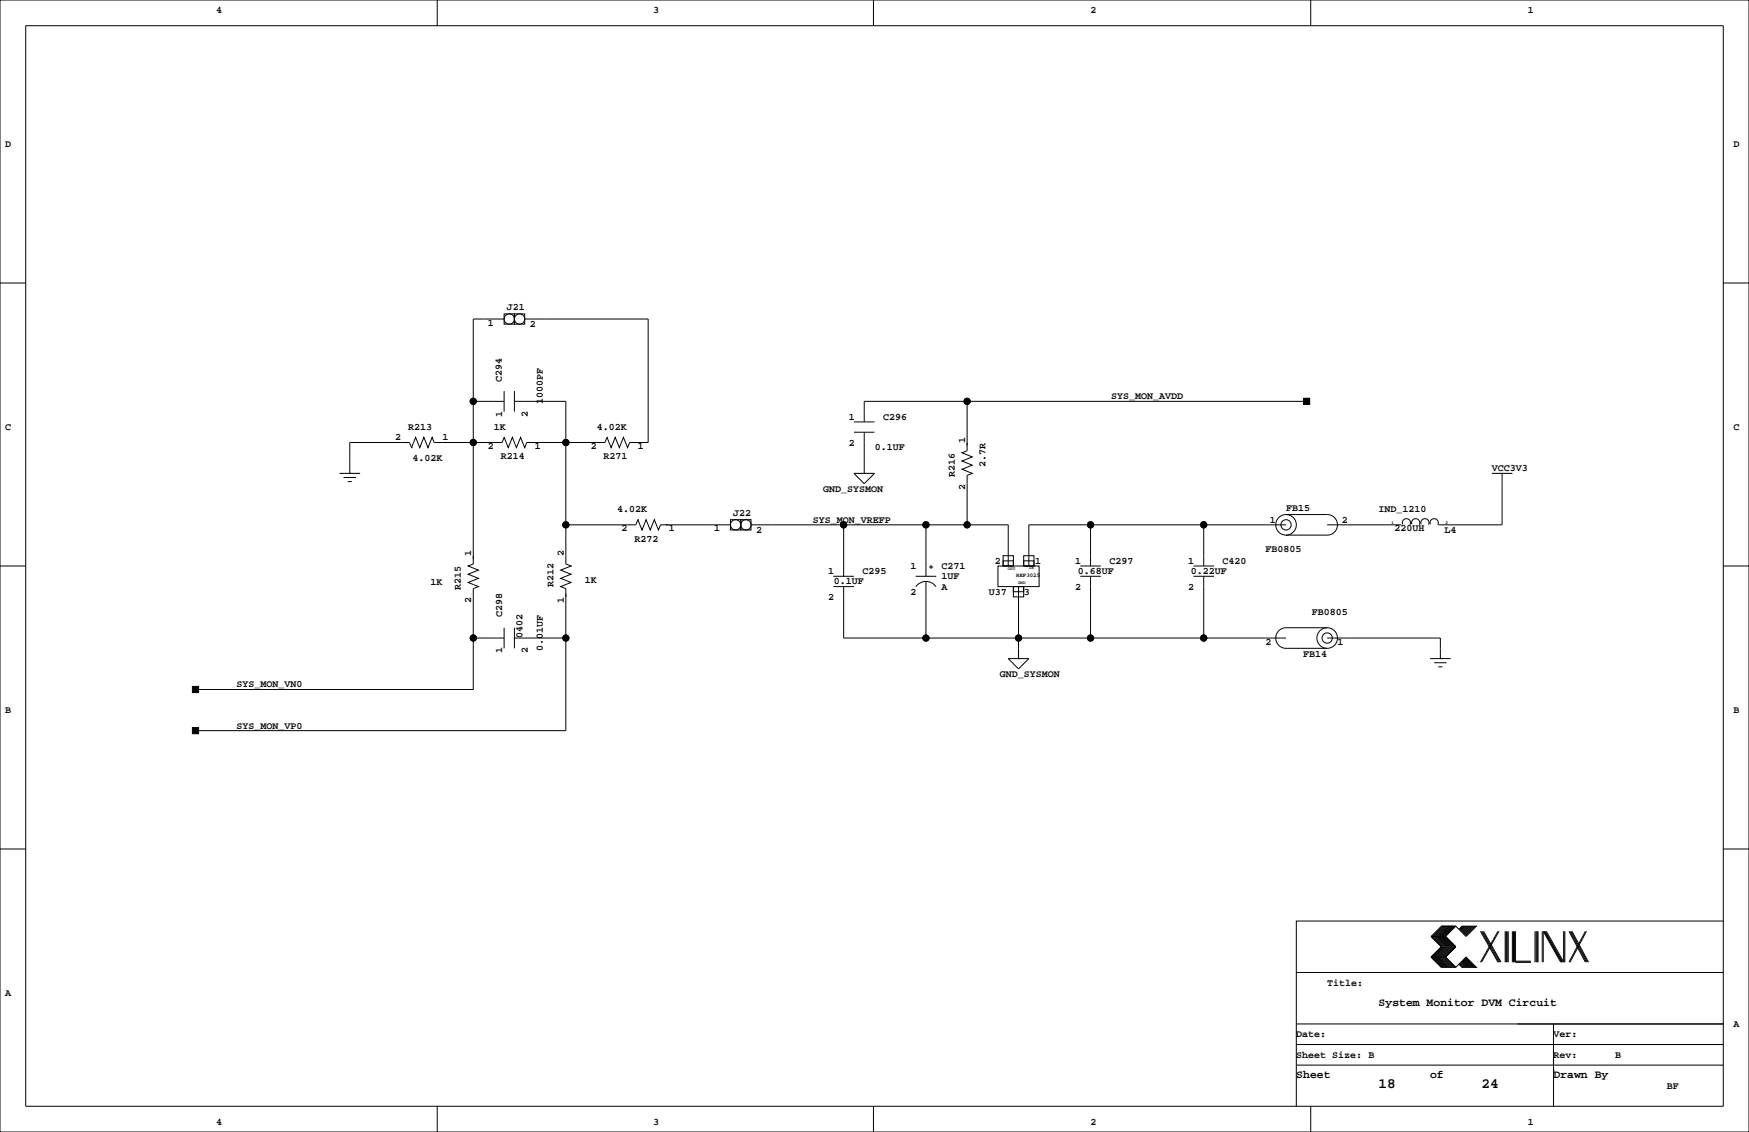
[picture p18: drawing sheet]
<svg xmlns="http://www.w3.org/2000/svg" width="432mm" height="279mm" viewBox="0 0 432 279" stroke-linecap="round" stroke-linejoin="round" font-family="sans-serif">
<defs><g id="words">
<g font-size="3.5">
<text x="340.4" y="268.5">18</text>
<text x="365.8" y="268.5">24</text>
</g>
<g font-size="2.8">
<text x="340.4" y="248.3">System Monitor DVM Circuit</text>
<text x="320" y="266.1">Sheet</text>
<text x="353.1" y="266.1">of</text>
<text x="383.5" y="266.1">Drawn By</text>
</g>
<g font-size="2.5">
<text x="53.3" y="3.3">4</text>
<text x="161.3" y="3.3">3</text>
<text x="269.2" y="3.3">2</text>
<text x="377.2" y="3.3">1</text>
<text x="1.3" y="36.3">D</text>
<text x="428" y="36.3">D</text>
<text x="125.1" y="76.5">J21</text>
<text x="120.4" y="80.4">1</text>
<text x="130.8" y="80.8">2</text>
<text x="123.9" y="94.4" transform="rotate(-90 123.9 94.4)">C294</text>
<text x="134" y="99.7" transform="rotate(-90 134 99.7)">1000PF</text>
<text x="274.3" y="98.6">SYS_MON_AVDD</text>
<text x="1.3" y="106.2">C</text>
<text x="100.8" y="106.2">R213</text>
<text x="121.9" y="106.2">1K</text>
<text x="124" y="102.9" transform="rotate(-90 124 102.9)">1</text>
<text x="130.3" y="102.9" transform="rotate(-90 130.3 102.9)">2</text>
<text x="147.3" y="106.2">4.02K</text>
<text x="209.5" y="103.6">1</text>
<text x="218" y="103.6">C296</text>
<text x="428" y="106.2">C</text>
<text x="97.6" y="108.7">2</text>
<text x="101.8" y="113.8">4.02K</text>
<text x="109.2" y="108.7">1</text>
<text x="120.4" y="110.8">2</text>
<text x="123.6" y="113.4">R214</text>
<text x="132.1" y="110.8">1</text>
<text x="145.8" y="110.8">2</text>
<text x="149" y="113.4">R271</text>
<text x="157.5" y="110.8">1</text>
<text x="209.5" y="110">2</text>
<text x="216" y="111.2">0.1UF</text>
<text x="238.3" y="109.2" transform="rotate(-90 238.3 109.2)">1</text>
<text x="235.7" y="117.7" transform="rotate(-90 235.7 117.7)">R216</text>
<text x="243.3" y="115.1" transform="rotate(-90 243.3 115.1)">2.7R</text>
<text x="368.3" y="116.3">VCC3V3</text>
<text x="203.2" y="121.4">GND_SYSMON</text>
<text x="238.3" y="120.9" transform="rotate(-90 238.3 120.9)">2</text>
<text x="152.4" y="126.5">4.02K</text>
<text x="153.5" y="131.2">2</text>
<text x="165.1" y="131.2">1</text>
<text x="176.3" y="131.2">1</text>
<text x="181" y="127.3">J22</text>
<text x="186.7" y="131.6">2</text>
<text x="200.7" y="129">SYS_MON_VREFP</text>
<text x="313.5" y="129">1</text>
<text x="317.5" y="126.1">FB15</text>
<text x="331.3" y="129">2</text>
<text x="340.4" y="126.5">IND_1210</text>
<text x="344.3" y="131.2">220UH</text>
<text x="356.7" y="131.6">L4</text>
<text x="116.3" y="137.2" transform="rotate(-90 116.3 137.2)">1</text>
<text x="139.2" y="137.2" transform="rotate(-90 139.2 137.2)">2</text>
<text x="156.6" y="133.7">R272</text>
<text x="312.4" y="136.2">FB0805</text>
<text x="144.4" y="143.9">1K</text>
<text x="204.5" y="141.7">1</text>
<text x="212.9" y="141.7">C295</text>
<text x="224.8" y="140.5">1</text>
<text x="232.4" y="140.5">C271</text>
<text x="232.4" y="143">1UF</text>
<text x="245.6" y="139.1">2</text>
<text x="255.5" y="139.1">1</text>
<text x="265.4" y="139.2">1</text>
<text x="266.1" y="141.7">0.68UF</text>
<text x="273.9" y="139.1">C297</text>
<text x="293.4" y="139.2">1</text>
<text x="294" y="141.7">0.22UF</text>
<text x="301.8" y="139.1">C420</text>
<text x="106.3" y="144.3">1K</text>
<text x="113.8" y="145.6" transform="rotate(-90 113.8 145.6)">R215</text>
<text x="116.3" y="148.8" transform="rotate(-90 116.3 148.8)">2</text>
<text x="136.7" y="144.8" transform="rotate(-90 136.7 144.8)">R212</text>
<text x="139.2" y="148.8" transform="rotate(-90 139.2 148.8)">1</text>
<text x="204.5" y="148.1">2</text>
<text x="205.8" y="144.2">0.1UF</text>
<text x="224.8" y="146.8">2</text>
<text x="232.4" y="145.5">A</text>
<text x="244.2" y="146.7">U37</text>
<text x="252.8" y="146.7">3</text>
<text x="265.4" y="145.5">2</text>
<text x="293.4" y="145.5">2</text>
<text x="124" y="152.4" transform="rotate(-90 124 152.4)">C298</text>
<text x="323.8" y="151.9">FB0805</text>
<text x="124" y="161.3" transform="rotate(-90 124 161.3)">1</text>
<text x="129" y="157.5" transform="rotate(-90 129 157.5)">0402</text>
<text x="130.3" y="161.3" transform="rotate(-90 130.3 161.3)">2</text>
<text x="134" y="160.7" transform="rotate(-90 134 160.7)">0.01UF</text>
<text x="312.4" y="159.1">2</text>
<text x="330.2" y="159.1">1</text>
<text x="246.8" y="167.1">GND_SYSMON</text>
<text x="321.7" y="162.1">FB14</text>
<text x="58.4" y="169.7">SYS_MON_VN0</text>
<text x="1.3" y="176">B</text>
<text x="58.4" y="179.8">SYS_MON_VP0</text>
<text x="428" y="176">B</text>
<text x="1.3" y="245.9">A</text>
<text x="327.7" y="243.3">Title:</text>
<text x="320" y="256">Date:</text>
<text x="383.5" y="256">Ver:</text>
<text x="428" y="253.5">A</text>
<text x="320" y="261.1">Sheet Size: B</text>
<text x="383.5" y="261.1">Rev:</text>
<text x="398.8" y="261.1">B</text>
<text x="411.5" y="268.7">BF</text>
<text x="53.3" y="277.6">4</text>
<text x="161.3" y="277.6">3</text>
<text x="269.2" y="277.6">2</text>
<text x="377.2" y="277.6">1</text>
</g>
<text font-size="1.4" x="250.9" y="142.4">REF3025</text>
<g font-size="1.1">
<text x="343.5" y="129.3">1</text>
<text x="356.9" y="129.3">2</text>
<text x="248.8" y="140.8">OUT</text>
<text x="254" y="140.4">IN</text>
<text x="251.3" y="144.2">GND</text>
</g>
</g></defs>
<g fill="none" stroke="#000" stroke-width=".25">
<path d="M0 0h431.8v279.4h-431.8zM6.3 6.4h419.1v266.6h-419.1zM107.9 0v6.4M215.6 0v6.4M323.6 0v6.4M0 69.8h6.3M124.5 77.5h2.5v2.5h-2.5zM124.5 78.7h-7.7v60.5l-1.2 .5 2.5 1-2.5 1 2.5 1-2.5 1.1 2.5 1M127 77.5h2.5v2.5h-2.5zM129.5 78.7h30.5v30.5h-4.6l-.5 1.3-1-2.6-1 2.6-1-2.6-1 2.6-1-2.6M425.4 69.8h6.4M116.8 99.1h7.7"/>
<path d="M124.5 96.5v5.1M127 99.1h12.7v40.1l1.3 .5M127 96.5v5.1M238.8 99.1v12.2l-1.3 .5 2.5 1-2.5 1 2.5 1-2.5 1 2.5 1M322.6 99.1h-109.2v5M83.8 116.8h5.1M84.8 117.9h3.1M85.9 118.9h1M86.4 116.8h.1M101.6 110.5h.1M101.6 110.5l-.5-1.3h-14.7v7.6M124.5 107.9h.1"/>
<path d="M124.5 107.9l1 2.6 1-2.6 1 2.6 1-2.6 1 2.6 .5-1.3h19.4l.5-1.3M124.5 107.9l-.5 1.3h-16.8l-.5-1.3-1 2.6-1.1-2.6-1 2.6-1-2.6-1 2.6M149.9 107.9h.1M210.8 116.8h5.1l-2.5 2.6zM210.8 106.7h5.1M210.8 104.1h5.1M213.4 116.8h.1M213.4 106.7v10.1M240 116.8h.1M240 116.8l-1.2 .5v12.2M368.3 116.8h5.1M370.8 116.8h.1"/>
<path d="M370.8 116.8v12.7h-15.7M0 139.7h6.3M141 139.7h.1M141 139.7l-2.6 1 2.6 1-2.6 1 2.6 1.1-2.6 1 1.3 .5v35h-91.4M157.5 128.3h.1M157.5 128.3l1 2.5 1-2.5 1 2.5 1-2.5 1.1 2.5 .5-1.3h17.2M157.5 128.3l-.5 1.2h-17.3M180.3 128.3h2.6v2.5h-2.6zM182.9 128.3h2.5v2.5h-2.5zM185.4 129.5h63.5v10.2M208.3 129.5v12.7M228.6 129.5v12.7"/>
<path d="M229.4 140h1M229.9 139.4v1.1M246.4 139.7h10.1v5.1h-10.1zM247.6 138.4h2.6v1.3h-2.6zM247.6 137.2h2.6v2.5h-2.6zM252.7 138.4h2.6v1.3h-2.6zM252.7 137.2h2.6v2.5h-2.6zM266.7 139.7h5.1M269.2 129.5v10.2M294.6 139.7h5.1M297.2 129.5v10.2M317.5 127h10.2a2.54 2.54 0 0 1 2.5 2.5 2.54 2.54 0 0 1-2.5 2.6h-10.2"/>
<path d="M317.5 129.5h-63.5v10.2M327.7 129.5h18.2M346.3 129.4a1.02 1.02 0 0 1 1-1.4 1.02 1.02 0 0 1 .8 1.5M348.6 129.4a1.02 1.02 0 0 1 .9-1.4 1.02 1.02 0 0 1 .9 1.5M350.8 129.4a1.02 1.02 0 0 1 1-1.4 1.02 1.02 0 0 1 .9 1.5M353.1 129.4a1.02 1.02 0 0 1 1-1.4 1.02 1.02 0 0 1 .9 1.5M425.4 139.7h6.4M116.8 157.5h7.7M118.1 144.8h.1M118.1 144.8l-1.3 .5v24.9h-68.5M124.5 154.9v5.1M127 157.5h12.7"/>
<path d="M127 154.9v5.1M205.7 142.2h5.1M205.7 144.8h5.1M208.3 144.8v12.7h109.2M226.1 142.2h5M226.1 144.8a3 3 0 0 1 5 0M228.6 143.5v14M250.2 144.8h2.5v1.2h-2.5zM250.2 144.8h2.5v2.5h-2.5zM251.5 144.8v17.8M266.7 142.2h5.1M269.2 142.2v15.3"/>
<path d="M294.6 142.2h5.1M297.2 142.2v15.3M327.7 154.9h-10.2a2.54 2.54 0 0 0-2.5 2.6 2.54 2.54 0 0 0 2.5 2.5h10.2M327.7 157.5h27.9v5.1M248.9 162.6h5.1l-2.5 2.5zM251.5 162.6h.1M353.1 162.6h5M354.1 163.6h3M355.1 164.6h1M355.6 162.6h.1M0 209.5h6.3M425.4 209.5h6.4"/>
<path d="M353.3 236.2l2.6 2.6h3.5M353.3 231.1l2.6 2.6-2.6 2.5M353.3 236.2h3.6M353.3 231.1h3.6M356.1 228.6l-2.5 2.5 2.5 2.6-2.5 2.5 2.5 2.6M356.4 228.6l-2.6 2.5 2.6 2.6-2.6 2.5 2.6 2.6M356.6 228.6l-2.5 2.5 2.5 2.6-2.5 2.5 2.5 2.6M356.9 228.6l-2.6 2.5 2.6 2.6-2.6 2.5 2.6 2.6M356.9 231.1l2.5 2.6-2.5 2.5M356.9 236.2l2.5 2.6M357.1 228.6l-2.5 2.5 2.5 2.6-2.5 2.5 2.5 2.6M357.4 228.6l-2.6 2.5 2.6 2.6-2.6 2.5 2.6 2.6"/>
<path d="M357.6 228.6l-2.5 2.5 2.5 2.6-2.5 2.5 2.5 2.6M357.9 228.6l-2.6 2.5 2.6 2.6-2.6 2.5 2.6 2.6M358.1 228.6l-2.5 2.5 2.5 2.6-2.5 2.5 2.5 2.6M358.4 228.6l-2.5 2.5 2.5 2.6-2.5 2.5 2.5 2.6M358.6 228.6l-2.5 2.5 2.5 2.6-2.5 2.5 2.5 2.6M358.9 228.6l-2.5 2.5 2.5 2.6-2.5 2.5 2.5 2.6M359.2 228.6l-2.6 2.5 2.6 2.6-2.6 2.5 2.6 2.6M359.4 228.6l2.5 2.5 2.6-2.5h-3.6l-.7 .8M359.4 228.6h-3.5l-2.6 2.5M359.4 228.6l-2.5 2.5M360.2 238l.7 .8h3.6l-2.6-2.6-2.5 2.6M360.4 237.7l1 1.1"/>
<path d="M360.4 238l.8 .8M360.7 237.5l1.2 1.3M360.7 237.7l1 1.1M360.9 237.2l1.6 1.6M360.9 237.5l1.3 1.3M361.2 237l1.8 1.8M361.2 237.2l1.5 1.6M361.2 228.6l-.8 .8M361.4 236.7l2.1 2.1M361.4 237l1.8 1.8M361.4 228.6l-1 1M361.7 236.5l2.3 2.3"/>
<path d="M361.7 236.7l2 2.1M361.7 228.6l-1 1M361.9 236.5l2.3 2.3M361.9 228.6l-1.2 1.3M362.2 228.6l-1.3 1.3M362.5 228.6l-1.6 1.5M362.7 228.6l-1.5 1.5M363 228.6l-1.8 1.8M363.2 228.6l-1.8 1.8M363.5 228.6l-2.1 2M363.7 228.6l-2 2M364 228.6l-2.3 2.3"/>
<path d="M364.2 228.6l-2.3 2.3M365.5 229.9l4.3 7.6M365.8 229.9l4.3 7.6M366 229.9l4.3 7.6M366.3 229.9l4.3 7.6M369.8 229.9l-4.3 7.6M370.1 229.9l-4.3 7.6M371.6 229.9v7.6M371.9 229.9v7.6M372.1 229.9v7.6M372.4 229.9v7.6M373.4 229.9v7.6"/>
<path d="M373.6 229.9v7.6M373.9 229.9v7.6M374.1 229.9v7.6h3.9M374.1 237.2h3.9M379 229.9v7.6M379.2 229.9v7.6M379.5 229.9v7.6M379.7 229.9v7.6M380.7 229.9v7.6M381 237.5v-7.6l4.3 7.6M381.3 229.9l4.3 7.6M381.5 229.9l4.3 7.6"/>
<path d="M381.8 229.9l4.3 7.6v-7.6M386.3 229.9v7.6M387.3 229.9l4.1 7.6M387.6 229.9l4.1 7.6M387.9 229.9l4 7.6M388.1 229.9l4.1 7.6M391.4 229.9l-4.1 7.6M391.7 229.9l-4.1 7.6M425.4 227.3h-105.4v35.6M320 257.8h105.4M320 252.7h105.4M320 240h105.4"/>
<path d="M383.5 252.7v20.3M107.9 273v6.4M215.6 273v6.4M320 262.9v10.1M320 262.9h105.4M323.6 273v6.4M383.5 264.2h.1"/>
<circle cx="125.7" cy="78.7" r="1.27"/>
<circle cx="128.3" cy="78.7" r="1.27"/>
<circle cx="116.8" cy="99.1" r=".76"/>
<circle cx="238.8" cy="99.1" r=".76"/>
<circle cx="116.8" cy="109.2" r=".76"/>
<circle cx="139.7" cy="109.2" r=".76"/>
<circle cx="139.7" cy="129.5" r=".76"/>
<circle cx="181.6" cy="129.5" r="1.27"/>
<circle cx="184.1" cy="129.5" r="1.27"/>
<circle cx="208.3" cy="129.5" r=".76"/>
<circle cx="228.6" cy="129.5" r=".76"/>
<circle cx="238.8" cy="129.5" r=".76"/>
<circle cx="269.2" cy="129.5" r=".76"/>
<circle cx="297.2" cy="129.5" r=".76"/>
<circle cx="317.5" cy="129.5" r="1.27"/>
<circle cx="317.5" cy="129.5" r="2.54"/>
<circle cx="116.8" cy="157.5" r=".76"/>
<circle cx="139.7" cy="157.5" r=".76"/>
<circle cx="228.6" cy="157.5" r=".76"/>
<circle cx="251.5" cy="157.5" r=".76"/>
<circle cx="269.2" cy="157.5" r=".76"/>
<circle cx="297.2" cy="157.5" r=".76"/>
<circle cx="327.7" cy="157.5" r="1.27"/>
<circle cx="327.7" cy="157.5" r="2.54"/>
</g>
<g fill="#000" stroke="#000" stroke-width=".25">
<path d="M321.8 98.3h1.5v1.5h-1.5z" fill-rule="evenodd"/>
<path d="M47.5 169.4h1.5v1.5h-1.5z" fill-rule="evenodd"/>
<path d="M47.5 179.6h1.5v1.5h-1.5z" fill-rule="evenodd"/>
<circle cx="116.8" cy="99.1" r=".76"/>
<circle cx="238.8" cy="99.1" r=".76"/>
<circle cx="116.8" cy="109.2" r=".76"/>
<circle cx="139.7" cy="109.2" r=".76"/>
<circle cx="139.7" cy="129.5" r=".76"/>
<circle cx="208.3" cy="129.5" r=".76"/>
<circle cx="228.6" cy="129.5" r=".76"/>
<circle cx="238.8" cy="129.5" r=".76"/>
<circle cx="269.2" cy="129.5" r=".76"/>
<circle cx="297.2" cy="129.5" r=".76"/>
<circle cx="116.8" cy="157.5" r=".76"/>
<circle cx="139.7" cy="157.5" r=".76"/>
<circle cx="228.6" cy="157.5" r=".76"/>
<circle cx="251.5" cy="157.5" r=".76"/>
<circle cx="269.2" cy="157.5" r=".76"/>
<circle cx="297.2" cy="157.5" r=".76"/>
</g>
<use href="#words"/>
</svg>
